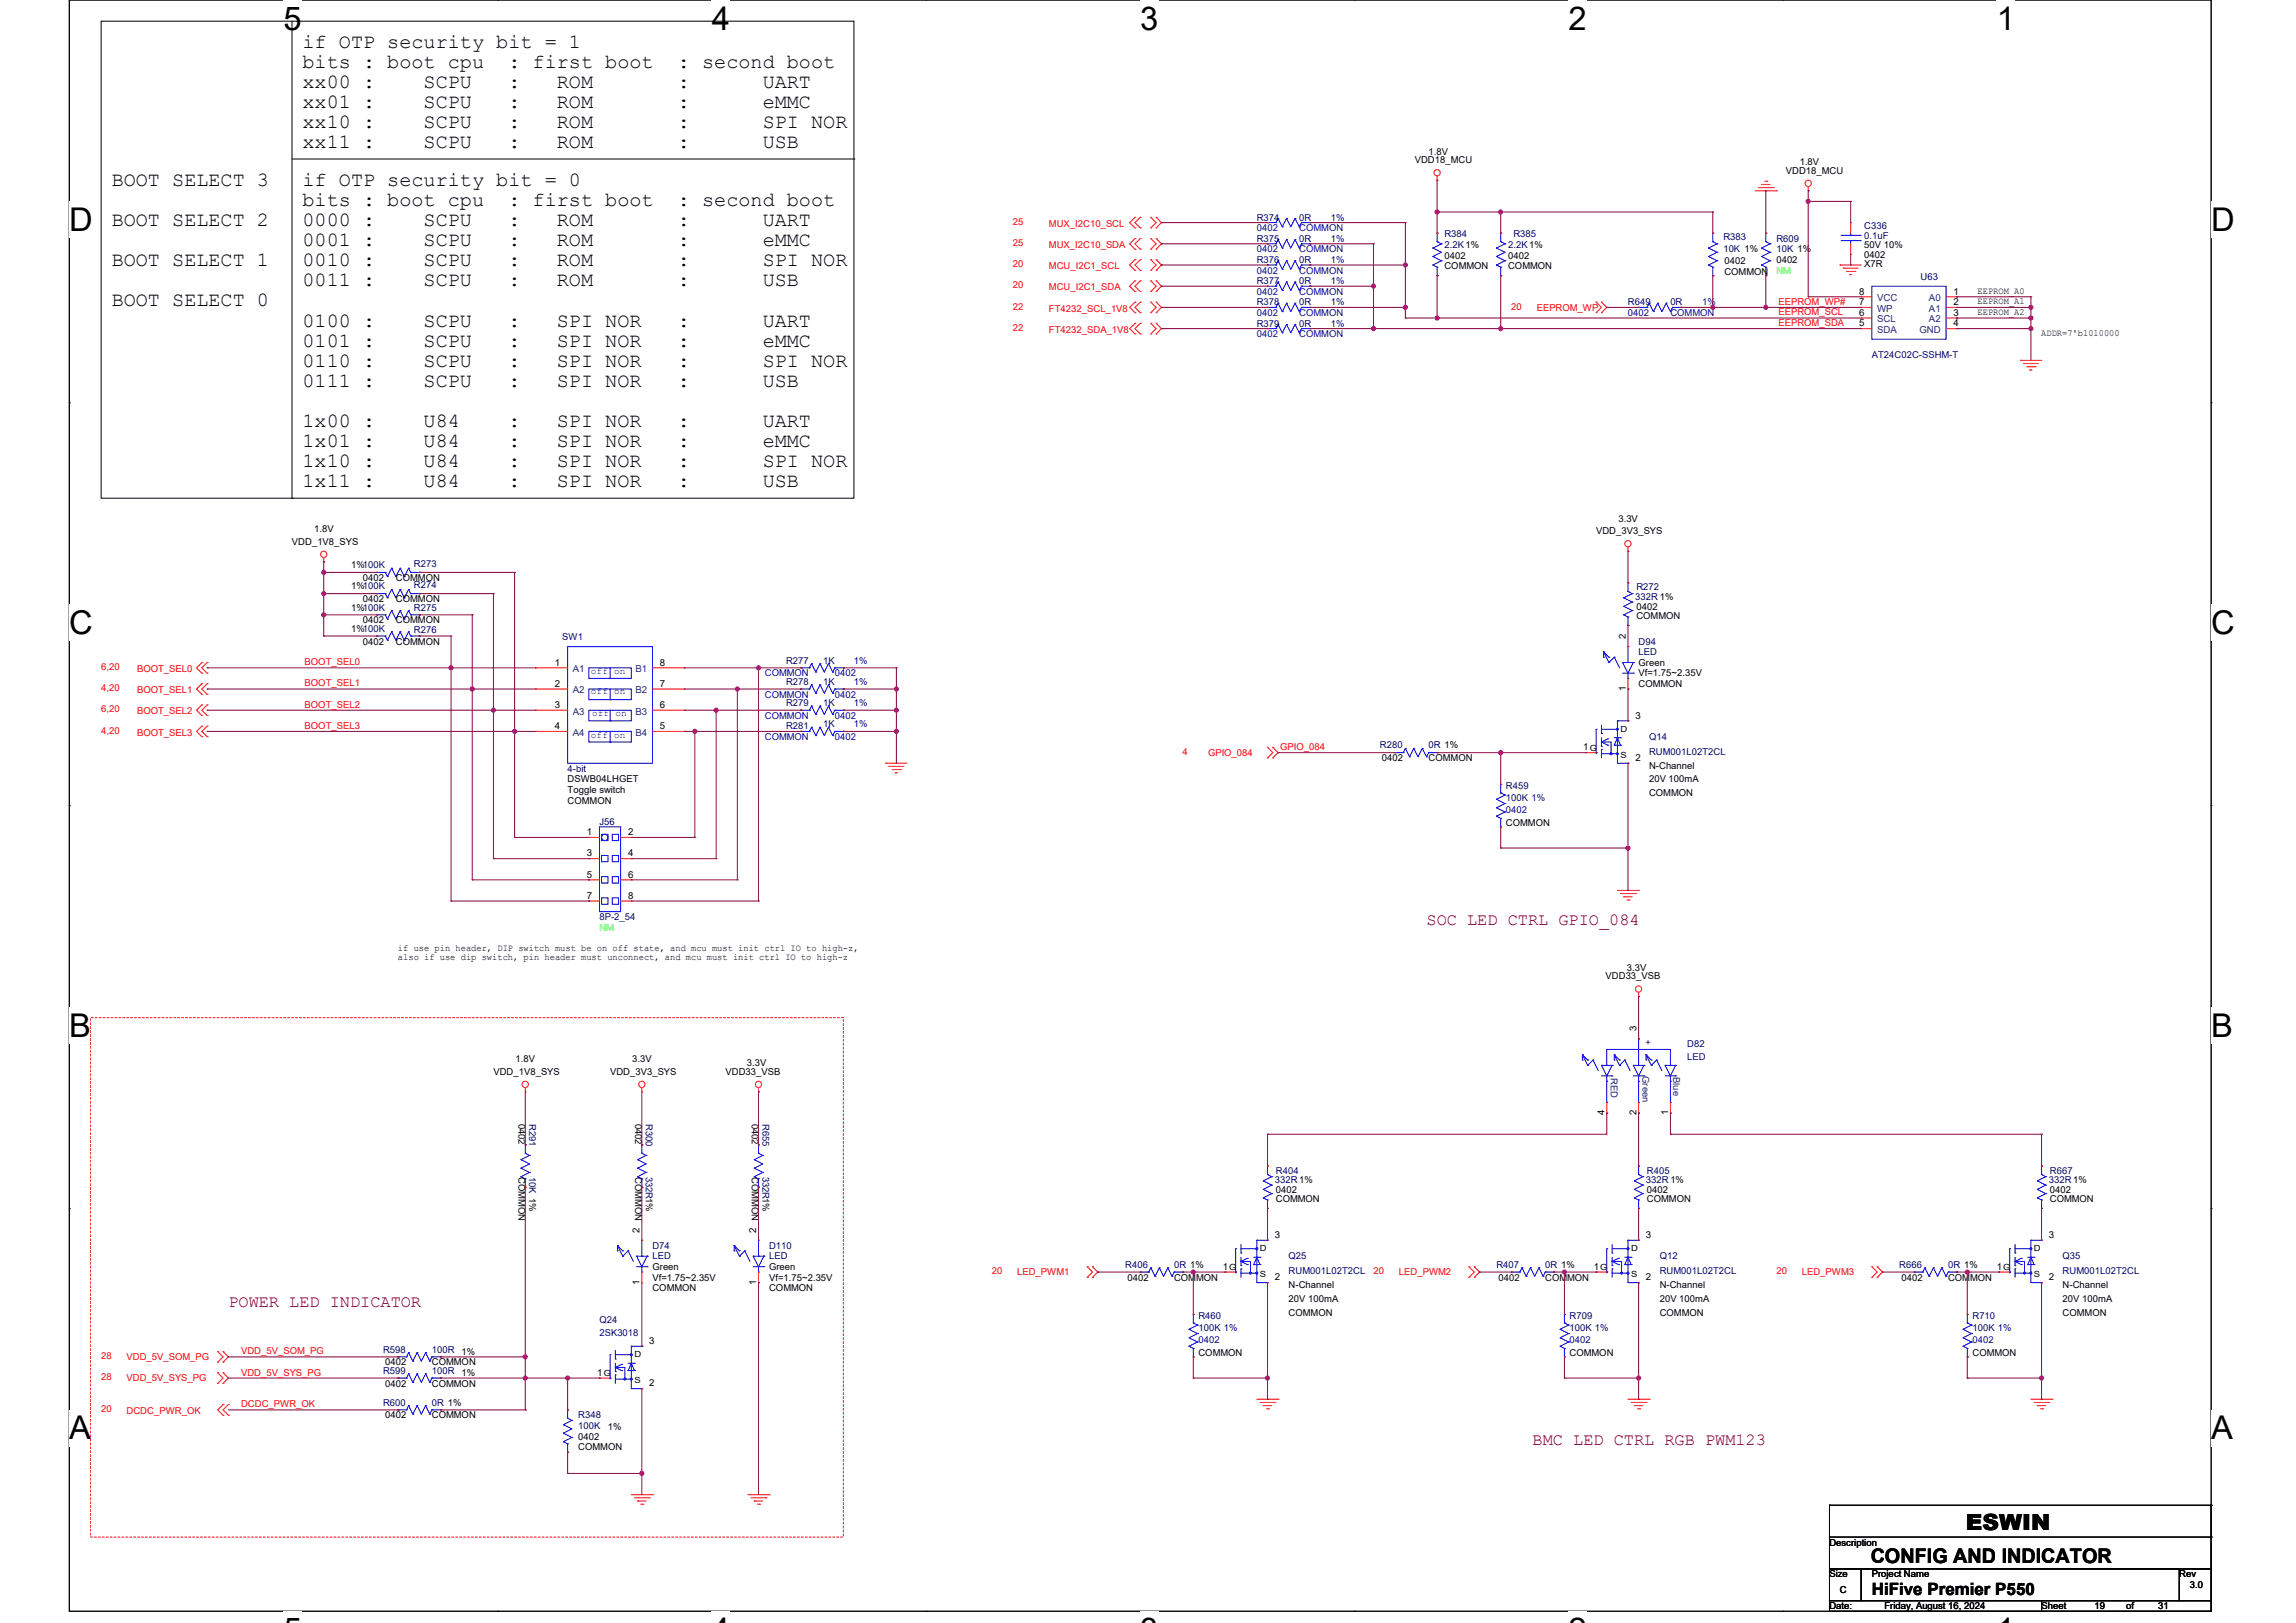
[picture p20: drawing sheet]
<svg xmlns="http://www.w3.org/2000/svg" width="297mm" height="210mm" viewBox="0 0 297 210" stroke-linecap="round" stroke-linejoin="round" font-family="sans-serif">
<defs><g id="words">
<g font-size="4.2">
<text x="36.7" y="3.8">5</text>
<text x="92.1" y="3.8">4</text>
<text x="147.5" y="3.8">3</text>
<text x="202.9" y="3.8">2</text>
<text x="258.3" y="3.8">1</text>
<text x="9" y="29.9">D</text>
<text x="286" y="29.9">D</text>
<text x="9" y="82">C</text>
<text x="286" y="82">C</text>
<text x="9" y="134.1">B</text>
<text x="286" y="134.1">B</text>
<text x="9" y="186.2">A</text>
<text x="286" y="186.2">A</text>
</g>
<text font-size="2.9" x="254.3" y="197.9">ESWIN</text>
<g font-size="2.6">
<text x="39.1" y="6.2">if OTP security bit = 1</text>
<text x="39.1" y="8.8">bits : boot cpu</text>
<text x="39.1" y="11.4">xx00 :</text>
<text x="54.8" y="11.4">SCPU</text>
<text x="65.8" y="8.8">: first boot</text>
<text x="65.8" y="11.4">:</text>
<text x="72" y="11.4">ROM</text>
<text x="87.7" y="8.8">: second boot</text>
<text x="87.7" y="11.4">:</text>
<text x="98.7" y="11.4">UART</text>
<text x="39.1" y="14">xx01 :</text>
<text x="39.1" y="16.6">xx10 :</text>
<text x="54.8" y="14">SCPU</text>
<text x="54.8" y="16.6">SCPU</text>
<text x="65.8" y="14">:</text>
<text x="65.8" y="16.6">:</text>
<text x="72" y="14">ROM</text>
<text x="72" y="16.6">ROM</text>
<text x="87.7" y="14">:</text>
<text x="87.7" y="16.6">:</text>
<text x="98.7" y="14">eMMC</text>
<text x="98.7" y="16.6">SPI NOR</text>
<text x="39.1" y="19.2">xx11 :</text>
<text x="54.8" y="19.2">SCPU</text>
<text x="65.8" y="19.2">:</text>
<text x="72" y="19.2">ROM</text>
<text x="87.7" y="19.2">:</text>
<text x="98.7" y="19.2">USB</text>
<text x="14.4" y="24">BOOT SELECT 3</text>
<text x="14.4" y="29.2">BOOT SELECT 2</text>
<text x="39.1" y="24">if OTP security bit = 0</text>
<text x="39.1" y="26.6">bits : boot cpu</text>
<text x="39.1" y="29.2">0000 :</text>
<text x="54.8" y="29.2">SCPU</text>
<text x="65.8" y="26.6">: first boot</text>
<text x="65.8" y="29.2">:</text>
<text x="72" y="29.2">ROM</text>
<text x="87.7" y="26.6">: second boot</text>
<text x="87.7" y="29.2">:</text>
<text x="98.7" y="29.2">UART</text>
<text x="14.4" y="34.4">BOOT SELECT 1</text>
<text x="39.1" y="31.8">0001 :</text>
<text x="39.1" y="34.4">0010 :</text>
<text x="54.8" y="31.8">SCPU</text>
<text x="54.8" y="34.4">SCPU</text>
<text x="65.8" y="31.8">:</text>
<text x="65.8" y="34.4">:</text>
<text x="72" y="31.8">ROM</text>
<text x="72" y="34.4">ROM</text>
<text x="87.7" y="31.8">:</text>
<text x="87.7" y="34.4">:</text>
<text x="98.7" y="31.8">eMMC</text>
<text x="98.7" y="34.4">SPI NOR</text>
<text x="14.4" y="39.6">BOOT SELECT 0</text>
<text x="39.1" y="37">0011 :</text>
<text x="54.8" y="37">SCPU</text>
<text x="65.8" y="37">:</text>
<text x="72" y="37">ROM</text>
<text x="87.7" y="37">:</text>
<text x="98.7" y="37">USB</text>
<text x="39.1" y="42.2">0100 :</text>
<text x="39.1" y="44.9">0101 :</text>
<text x="39.1" y="47.5">0110 :</text>
<text x="54.8" y="42.2">SCPU</text>
<text x="54.8" y="44.9">SCPU</text>
<text x="54.8" y="47.5">SCPU</text>
<text x="65.8" y="42.2">:</text>
<text x="65.8" y="44.9">:</text>
<text x="65.8" y="47.5">:</text>
<text x="72" y="42.2">SPI NOR</text>
<text x="72" y="44.9">SPI NOR</text>
<text x="72" y="47.5">SPI NOR</text>
<text x="87.7" y="42.2">:</text>
<text x="87.7" y="44.9">:</text>
<text x="87.7" y="47.5">:</text>
<text x="98.7" y="42.2">UART</text>
<text x="98.7" y="44.9">eMMC</text>
<text x="98.7" y="47.5">SPI NOR</text>
<text x="39.1" y="50.1">0111 :</text>
<text x="54.8" y="50.1">SCPU</text>
<text x="65.8" y="50.1">:</text>
<text x="72" y="50.1">SPI NOR</text>
<text x="87.7" y="50.1">:</text>
<text x="98.7" y="50.1">USB</text>
<text x="39.1" y="55.3">1x00 :</text>
<text x="39.1" y="57.9">1x01 :</text>
<text x="54.8" y="55.3">U84</text>
<text x="54.8" y="57.9">U84</text>
<text x="65.8" y="55.3">:</text>
<text x="65.8" y="57.9">:</text>
<text x="72" y="55.3">SPI NOR</text>
<text x="72" y="57.9">SPI NOR</text>
<text x="87.7" y="55.3">:</text>
<text x="87.7" y="57.9">:</text>
<text x="98.7" y="55.3">UART</text>
<text x="98.7" y="57.9">eMMC</text>
<text x="39.1" y="60.5">1x10 :</text>
<text x="39.1" y="63.1">1x11 :</text>
<text x="54.8" y="60.5">U84</text>
<text x="54.8" y="63.1">U84</text>
<text x="65.8" y="60.5">:</text>
<text x="65.8" y="63.1">:</text>
<text x="72" y="60.5">SPI NOR</text>
<text x="72" y="63.1">SPI NOR</text>
<text x="87.7" y="60.5">:</text>
<text x="87.7" y="63.1">:</text>
<text x="98.7" y="60.5">SPI NOR</text>
<text x="98.7" y="63.1">USB</text>
<text x="242" y="202.3">CONFIG AND INDICATOR</text>
</g>
<g font-size="2.2" fill="#800000">
<text x="184.5" y="119.7">SOC LED CTRL GPIO_084</text>
<text x="29.5" y="169.1">POWER LED INDICATOR</text>
<text x="198.2" y="186.9">BMC LED CTRL RGB PWM123</text>
</g>
<text font-size="2.2" x="242.1" y="206.4">HiFive Premier P550</text>
<g font-size="1.2">
<text x="183" y="21.1">VDD18_MCU</text>
<text x="184.8" y="20">1.8V</text>
<text x="231" y="22.5">VDD18_MCU</text>
<text x="232.8" y="21.4">1.8V</text>
<text x="186.8" y="33.5">0402</text>
<text x="186.8" y="34.8">COMMON</text>
<text x="195.1" y="33.5">0402</text>
<text x="195.1" y="34.8">COMMON</text>
<text x="223.1" y="34.2">0402</text>
<text x="223.1" y="35.5">COMMON</text>
<text x="229.8" y="34">0402</text>
<text x="241.2" y="32.1">50V 10%</text>
<text x="241.2" y="33.3">0402</text>
<text x="241.2" y="34.6">X7R</text>
<text x="240.5" y="40.9">6</text>
<text x="240.5" y="39.5">7</text>
<text x="240.5" y="38.1">8</text>
<text x="252.7" y="38.1">1</text>
<text x="252.7" y="39.5">2</text>
<text x="252.7" y="40.9">3</text>
<text x="255.8" y="38">EEPROM_A0</text>
<text x="255.8" y="39.4">EEPROM_A1</text>
<text x="255.8" y="40.7">EEPROM_A2</text>
<text x="240.5" y="42.2">5</text>
<text x="252.7" y="42.2">4</text>
<text x="264" y="43.5">ADDR=7'b1010000</text>
<text x="37.8" y="70.5">VDD_1V8_SYS</text>
<text x="40.6" y="68.9">1.8V</text>
<text x="206.5" y="69.1">VDD_3V3_SYS</text>
<text x="209.3" y="67.5">3.3V</text>
<text x="45.4" y="76.3">1%100K</text>
<text x="45.4" y="73.5">1%100K</text>
<text x="47" y="77.9">0402</text>
<text x="47" y="75.2">0402</text>
<text x="51.2" y="77.9">COMMON</text>
<text x="51.2" y="75.2">COMMON</text>
<text x="45.4" y="79">1%100K</text>
<text x="45.4" y="81.7">1%100K</text>
<text x="47" y="80.7">0402</text>
<text x="47" y="83.4">0402</text>
<text x="51.2" y="80.7">COMMON</text>
<text x="51.2" y="83.4">COMMON</text>
<text x="210.3" y="82.7" transform="rotate(-90 210.3 82.7)">2</text>
<text x="211.7" y="78.9">0402</text>
<text x="211.7" y="80.1">COMMON</text>
<text x="71.8" y="86.1">1</text>
<text x="71.8" y="88.9">2</text>
<text x="85.4" y="86.1">8</text>
<text x="85.4" y="88.9">7</text>
<text x="210.3" y="89.4" transform="rotate(-90 210.3 89.4)">1</text>
<text x="212" y="86.1">Green</text>
<text x="212" y="87.5">Vf=1.75~2.35V</text>
<text x="212" y="88.9">COMMON</text>
<text x="71.8" y="91.6">3</text>
<text x="71.8" y="94.4">4</text>
<text x="85.4" y="91.6">6</text>
<text x="85.4" y="94.4">5</text>
<text x="211.5" y="93">3</text>
<text x="73.4" y="101.2">DSWB04LHGET</text>
<text x="178.8" y="98.5">0402</text>
<text x="184.8" y="98.5">COMMON</text>
<text x="204.8" y="97.1">1</text>
<text x="211.5" y="98.5">2</text>
<text x="213.3" y="99.4">N-Channel</text>
<text x="213.3" y="101.2">20V 100mA</text>
<text x="73.4" y="102.6">Toggle switch</text>
<text x="73.4" y="104">COMMON</text>
<text x="194.8" y="106.8">COMMON</text>
<text x="213.3" y="103">COMMON</text>
<text x="75.9" y="108.1">1</text>
<text x="75.9" y="110.8">3</text>
<text x="75.9" y="113.6">5</text>
<text x="81.2" y="108.1">2</text>
<text x="81.2" y="110.8">4</text>
<text x="81.2" y="113.6">6</text>
<text x="75.9" y="116.3">7</text>
<text x="81.2" y="116.3">8</text>
<text x="51.5" y="123">if use pin header, DIP switch must be on off state, and mcu must init ctrl IO to high-z,</text>
<text x="51.5" y="124.3">also if use dip switch, pin header must unconnect, and mcu must init ctrl IO to high-z</text>
<text x="210.4" y="125.6">3.3V</text>
<text x="207.7" y="126.7">VDD33_VSB</text>
<text x="66.7" y="137.4">1.8V</text>
<text x="81.8" y="137.4">3.3V</text>
<text x="96.6" y="138">3.3V</text>
<text x="211.7" y="133.5" transform="rotate(-90 211.7 133.5)">3</text>
<text x="63.8" y="139.1">VDD_1V8_SYS</text>
<text x="78.9" y="139.1">VDD_3V3_SYS</text>
<text x="93.9" y="139.1">VDD33_VSB</text>
<text x="67.1" y="145.4" transform="rotate(90 67.1 145.4)">0402</text>
<text x="82.2" y="145.4" transform="rotate(90 82.2 145.4)">0402</text>
<text x="97.3" y="145.4" transform="rotate(90 97.3 145.4)">0402</text>
<text x="207.6" y="144.3" transform="rotate(-90 207.6 144.3)">4</text>
<text x="211.7" y="144.3" transform="rotate(-90 211.7 144.3)">2</text>
<text x="215.8" y="144.3" transform="rotate(-90 215.8 144.3)">1</text>
<text x="67.1" y="152.3" transform="rotate(90 67.1 152.3)">COMMON</text>
<text x="82.2" y="152.3" transform="rotate(90 82.2 152.3)">COMMON</text>
<text x="97.3" y="152.3" transform="rotate(90 97.3 152.3)">COMMON</text>
<text x="165" y="154.3">0402</text>
<text x="165" y="155.5">COMMON</text>
<text x="213" y="154.3">0402</text>
<text x="213" y="155.5">COMMON</text>
<text x="265.2" y="154.3">0402</text>
<text x="265.2" y="155.5">COMMON</text>
<text x="82.7" y="159.5" transform="rotate(-90 82.7 159.5)">2</text>
<text x="97.8" y="159.5" transform="rotate(-90 97.8 159.5)">2</text>
<text x="164.9" y="160.2">3</text>
<text x="212.9" y="160.2">3</text>
<text x="265" y="160.2">3</text>
<text x="82.7" y="166.3" transform="rotate(-90 82.7 166.3)">1</text>
<text x="84.4" y="164.3">Green</text>
<text x="84.4" y="165.7">Vf=1.75~2.35V</text>
<text x="84.4" y="167.1">COMMON</text>
<text x="97.8" y="166.3" transform="rotate(-90 97.8 166.3)">1</text>
<text x="99.5" y="164.3">Green</text>
<text x="99.5" y="165.7">Vf=1.75~2.35V</text>
<text x="99.5" y="167.1">COMMON</text>
<text x="145.8" y="165.7">0402</text>
<text x="151.9" y="165.7">COMMON</text>
<text x="158.2" y="164.3">1</text>
<text x="164.9" y="165.7">2</text>
<text x="166.7" y="166.7">N-Channel</text>
<text x="193.8" y="165.7">0402</text>
<text x="199.9" y="165.7">COMMON</text>
<text x="206.2" y="164.3">1</text>
<text x="212.9" y="165.7">2</text>
<text x="214.7" y="166.7">N-Channel</text>
<text x="246" y="165.7">0402</text>
<text x="252" y="165.7">COMMON</text>
<text x="258.3" y="164.3">1</text>
<text x="265" y="165.7">2</text>
<text x="266.8" y="166.7">N-Channel</text>
<text x="84" y="173.9">3</text>
<text x="166.7" y="168.4">20V 100mA</text>
<text x="166.7" y="170.2">COMMON</text>
<text x="214.7" y="168.4">20V 100mA</text>
<text x="214.7" y="170.2">COMMON</text>
<text x="266.8" y="168.4">20V 100mA</text>
<text x="266.8" y="170.2">COMMON</text>
<text x="49.8" y="179.4">0402</text>
<text x="49.8" y="176.7">0402</text>
<text x="55.9" y="179.4">COMMON</text>
<text x="55.9" y="176.7">COMMON</text>
<text x="59.7" y="178">1%</text>
<text x="59.7" y="175.3">1%</text>
<text x="77.3" y="178">1</text>
<text x="84" y="179.4">2</text>
<text x="155" y="175.4">COMMON</text>
<text x="203" y="175.4">COMMON</text>
<text x="255.2" y="175.4">COMMON</text>
<text x="49.8" y="183.5">0402</text>
<text x="55.9" y="183.5">COMMON</text>
<text x="78.6" y="185">1%</text>
<text x="74.8" y="186.3">0402</text>
<text x="74.8" y="187.6">COMMON</text>
<text x="236.6" y="200">Description</text>
<text x="236.6" y="204.1">Size</text>
<text x="236.6" y="208.2">Date:</text>
<text x="238" y="206.2">C</text>
<text x="242.1" y="204.1">Project Name</text>
<text x="243.8" y="208.2">Friday, August 16, 2024</text>
<text x="264.1" y="208.2">Sheet</text>
<text x="270.9" y="208.2">19</text>
<text x="275" y="208.2">of</text>
<text x="279.2" y="208.2">31</text>
<text x="281.9" y="204.1">Rev</text>
<text x="283.3" y="205.5">3.0</text>
</g>
<g font-size="1.2" fill="#f00">
<text x="131" y="29.1">25</text>
<text x="135.7" y="29.4">MUX_I2C10_SCL</text>
<text x="131" y="31.8">25</text>
<text x="131" y="34.6">20</text>
<text x="135.7" y="32.1">MUX_I2C10_SDA</text>
<text x="135.7" y="34.8">MCU_I2C1_SCL</text>
<text x="131" y="37.3">20</text>
<text x="131" y="40.1">22</text>
<text x="135.7" y="37.6">MCU_I2C1_SDA</text>
<text x="135.7" y="40.3">FT4232_SCL_1V8</text>
<text x="195.5" y="40.1">20</text>
<text x="198.8" y="40.2">EEPROM_WP</text>
<text x="230.1" y="39.4">EEPROM_WP#</text>
<text x="230.1" y="40.8">EEPROM_SCL</text>
<text x="131" y="42.8">22</text>
<text x="135.7" y="43.1">FT4232_SDA_1V8</text>
<text x="230.1" y="42.2">EEPROM_SDA</text>
<text x="13.1" y="86.7">6,20</text>
<text x="13.1" y="89.4">4,20</text>
<text x="17.7" y="87">BOOT_SEL0</text>
<text x="17.7" y="89.7">BOOT_SEL1</text>
<text x="39.4" y="86.1">BOOT_SEL0</text>
<text x="39.4" y="88.8">BOOT_SEL1</text>
<text x="13.1" y="92.2">6,20</text>
<text x="13.1" y="94.9">4,20</text>
<text x="17.7" y="92.4">BOOT_SEL2</text>
<text x="17.7" y="95.2">BOOT_SEL3</text>
<text x="39.4" y="91.6">BOOT_SEL2</text>
<text x="39.4" y="94.3">BOOT_SEL3</text>
<text x="153" y="97.7">4</text>
<text x="156.3" y="97.8">GPIO_084</text>
<text x="165.6" y="97.1">GPIO_084</text>
<text x="128.3" y="164.9">20</text>
<text x="131.6" y="165">LED_PWM1</text>
<text x="177.7" y="164.9">20</text>
<text x="181" y="165">LED_PWM2</text>
<text x="229.8" y="164.9">20</text>
<text x="233.1" y="165">LED_PWM3</text>
<text x="13.1" y="175.8">28</text>
<text x="13.1" y="178.6">28</text>
<text x="16.4" y="176">VDD_5V_SOM_PG</text>
<text x="16.4" y="178.7">VDD_5V_SYS_PG</text>
<text x="31.2" y="175.2">VDD_5V_SOM_PG</text>
<text x="31.2" y="178">VDD_5V_SYS_PG</text>
<text x="13.1" y="182.7">20</text>
<text x="16.4" y="183">DCDC_PWR_OK</text>
<text x="31.2" y="182.1">DCDC_PWR_OK</text>
</g>
<g font-size="1.2" fill="#000080">
<text x="162.6" y="28.5">R374</text>
<text x="168.1" y="28.5">0R</text>
<text x="241.2" y="29.6">C336</text>
<text x="162.6" y="31.3">R375</text>
<text x="162.6" y="34">R376</text>
<text x="168.1" y="31.3">0R</text>
<text x="168.1" y="34">0R</text>
<text x="186.8" y="30.7">R384</text>
<text x="186.8" y="32.1">2.2K 1%</text>
<text x="195.1" y="32.1">2.2K 1%</text>
<text x="195.8" y="30.7">R385</text>
<text x="222.9" y="31">R383</text>
<text x="222.9" y="32.7">10K 1%</text>
<text x="229.8" y="31.3">R609</text>
<text x="229.8" y="32.7">10K 1%</text>
<text x="241.2" y="30.9">0.1uF</text>
<text x="162.6" y="36.8">R377</text>
<text x="162.6" y="39.5">R378</text>
<text x="168.1" y="36.8">0R</text>
<text x="168.1" y="39.5">0R</text>
<text x="210.6" y="39.5">R649</text>
<text x="216.1" y="39.5">0R</text>
<text x="248.4" y="36.2">U63</text>
<text x="162.6" y="42.2">R379</text>
<text x="168.1" y="42.2">0R</text>
<text x="242.1" y="46.4">AT24C02C-SSHM-T</text>
<text x="53.5" y="76.1">R274</text>
<text x="53.5" y="73.4">R273</text>
<text x="211.5" y="77.6">332R1%</text>
<text x="211.7" y="76.4">R272</text>
<text x="53.5" y="79">R275</text>
<text x="53.5" y="81.9">R276</text>
<text x="72.7" y="82.8">SW1</text>
<text x="212" y="83.4">D94</text>
<text x="101.7" y="88.6">R278</text>
<text x="101.7" y="85.9">R277</text>
<text x="106.5" y="88.6">1K</text>
<text x="106.5" y="85.9">1K</text>
<text x="212" y="84.8">LED</text>
<text x="101.7" y="91.4">R279</text>
<text x="101.7" y="94.4">R281</text>
<text x="106.5" y="91.4">1K</text>
<text x="106.5" y="94.1">1K</text>
<text x="213.3" y="95.7">Q14</text>
<text x="73.4" y="99.9">4-bit</text>
<text x="178.5" y="96.8">R280</text>
<text x="184.8" y="96.8">0R 1%</text>
<text x="213.3" y="97.7">RUM001L02T2CL</text>
<text x="77.5" y="106.7">J56</text>
<text x="194.8" y="102.1">R459</text>
<text x="194.8" y="103.7">100K 1%</text>
<text x="77.5" y="119.1">8P-2_54</text>
<text x="218.3" y="135.5">D82</text>
<text x="218.3" y="137.2">LED</text>
<text x="68.5" y="145.4" transform="rotate(90 68.5 145.4)">R291</text>
<text x="83.5" y="145.4" transform="rotate(90 83.5 145.4)">R300</text>
<text x="98.6" y="145.4" transform="rotate(90 98.6 145.4)">R655</text>
<text x="68.5" y="152.3" transform="rotate(90 68.5 152.3)">10K 1%</text>
<text x="83.5" y="152.3" transform="rotate(90 83.5 152.3)">332R1%</text>
<text x="98.6" y="152.3" transform="rotate(90 98.6 152.3)">332R1%</text>
<text x="164.9" y="153.1">332R1%</text>
<text x="165" y="151.8">R404</text>
<text x="212.9" y="153.1">332R1%</text>
<text x="213" y="151.8">R405</text>
<text x="265" y="153.1">332R1%</text>
<text x="265.2" y="151.8">R667</text>
<text x="84.4" y="161.6">D74</text>
<text x="99.5" y="161.6">D110</text>
<text x="84.4" y="163">LED</text>
<text x="99.5" y="163">LED</text>
<text x="145.6" y="164">R406</text>
<text x="151.9" y="164">0R 1%</text>
<text x="166.7" y="163">Q25</text>
<text x="166.7" y="164.9">RUM001L02T2CL</text>
<text x="193.6" y="164">R407</text>
<text x="199.9" y="164">0R 1%</text>
<text x="214.7" y="163">Q12</text>
<text x="214.7" y="164.9">RUM001L02T2CL</text>
<text x="245.7" y="164">R666</text>
<text x="252" y="164">0R 1%</text>
<text x="266.8" y="163">Q35</text>
<text x="266.8" y="164.9">RUM001L02T2CL</text>
<text x="77.5" y="171.2">Q24</text>
<text x="77.5" y="172.8">2SK3018</text>
<text x="155" y="170.6">R460</text>
<text x="155" y="172.3">100K 1%</text>
<text x="203" y="170.6">R709</text>
<text x="203" y="172.3">100K 1%</text>
<text x="255.2" y="170.6">R710</text>
<text x="255.2" y="172.3">100K 1%</text>
<text x="49.6" y="177.8">R599</text>
<text x="49.6" y="175">R598</text>
<text x="55.9" y="177.8">100R</text>
<text x="55.9" y="175">100R</text>
<text x="49.6" y="181.9">R600</text>
<text x="55.9" y="181.9">0R 1%</text>
<text x="74.8" y="183.5">R348</text>
<text x="74.8" y="184.9">100K</text>
</g>
<g font-size="1.2" fill="#0000a0">
<text x="162.6" y="29.9">0402</text>
<text x="168.1" y="29.9">COMMON</text>
<text x="172.2" y="28.5">1%</text>
<text x="162.6" y="32.7">0402</text>
<text x="162.6" y="35.4">0402</text>
<text x="168.1" y="32.7">COMMON</text>
<text x="168.1" y="35.4">COMMON</text>
<text x="172.2" y="31.3">1%</text>
<text x="172.2" y="34">1%</text>
<text x="162.6" y="38.1">0402</text>
<text x="162.6" y="40.9">0402</text>
<text x="168.1" y="38.1">COMMON</text>
<text x="168.1" y="40.9">COMMON</text>
<text x="172.2" y="36.8">1%</text>
<text x="172.2" y="39.5">1%</text>
<text x="210.6" y="40.9">0402</text>
<text x="216.1" y="40.9">COMMON</text>
<text x="220.2" y="39.5">1%</text>
<text x="162.6" y="43.6">0402</text>
<text x="168.1" y="43.6">COMMON</text>
<text x="172.2" y="42.2">1%</text>
<text x="98.9" y="87.5">COMMON</text>
<text x="108" y="87.5">0402</text>
<text x="110.5" y="88.6">1%</text>
<text x="110.5" y="85.9">1%</text>
<text x="98.9" y="90.3">COMMON</text>
<text x="98.9" y="93">COMMON</text>
<text x="98.9" y="95.7">COMMON</text>
<text x="108" y="90.3">0402</text>
<text x="108" y="93">0402</text>
<text x="108" y="95.7">0402</text>
<text x="110.5" y="91.4">1%</text>
<text x="110.5" y="94.1">1%</text>
<text x="194.8" y="105.2">0402</text>
<text x="155" y="173.8">0402</text>
<text x="203" y="173.8">0402</text>
<text x="255.2" y="173.8">0402</text>
</g>
<g font-size="1.2" fill="#0f0">
<text x="229.8" y="35.4">NM</text>
<text x="77.5" y="120.4">NM</text>
</g>
<g font-size="1.2" fill="#004080">
<text x="242.8" y="41.7">SCL</text>
<text x="242.8" y="40.3">WP</text>
<text x="242.8" y="39">VCC</text>
<text x="249.5" y="39">A0</text>
<text x="249.5" y="40.3">A1</text>
<text x="249.5" y="41.7">A2</text>
<text x="242.8" y="43.1">SDA</text>
<text x="248.3" y="43.1">GND</text>
<text x="74.1" y="87">A1 off on</text>
<text x="74.1" y="89.7">A2 off on</text>
<text x="82.2" y="87">B1</text>
<text x="82.2" y="89.7">B2</text>
<text x="74.1" y="92.5">A3</text>
<text x="74.1" y="95.2">A4 off on</text>
<text x="82.2" y="92.5">B3</text>
<text x="82.2" y="95.2">B4</text>
<text x="213.6" y="135.2" transform="rotate(-90 213.6 135.2)">+</text>
<text x="208.4" y="139.5" transform="rotate(90 208.4 139.5)">RED</text>
<text x="212.5" y="139.2" transform="rotate(90 212.5 139.2)">Green</text>
<text x="216.4" y="139.4" transform="rotate(90 216.4 139.4)">Blue</text>
</g>
<text font-size="1.2" fill="#00f" x="76.6" y="92.6">off on</text>
<g font-size="1.1">
<text x="209.6" y="94.7">D</text>
<text x="205.6" y="97.1">G</text>
<text x="209.6" y="98.1">S</text>
<text x="163" y="161.9">D</text>
<text x="211" y="161.9">D</text>
<text x="263.1" y="161.9">D</text>
<text x="159" y="164.3">G</text>
<text x="163" y="165.3">S</text>
<text x="207" y="164.3">G</text>
<text x="211" y="165.3">S</text>
<text x="259.1" y="164.3">G</text>
<text x="263.1" y="165.3">S</text>
<text x="78.1" y="178">G</text>
<text x="82.1" y="179">S</text>
<text x="82.1" y="175.6">D</text>
</g>
</g></defs>
<path d="M9 0h277v208.5h-277z" fill="none" stroke="#000" stroke-width=".13"/>
<g fill="#fff">
<path d="M36.7 0h2.3v4.7h-2.3z"/>
<path d="M36.7 208.5h2.3v1.5h-2.3z"/>
</g>
<path d="M64.4 0h.1M64.4 208.5h.1" fill="none" stroke="#000" stroke-width=".13"/>
<g fill="#fff">
<path d="M92.1 0h2.3v4.7h-2.3z"/>
<path d="M92.1 208.5h2.3v1.5h-2.3z"/>
</g>
<path d="M119.8 0h.1M119.8 208.5h.1" fill="none" stroke="#000" stroke-width=".13"/>
<g fill="#fff">
<path d="M147.5 0h2.3v4.7h-2.3z"/>
<path d="M147.5 208.5h2.3v1.5h-2.3z"/>
</g>
<path d="M175.2 0h.1M175.2 208.5h.1" fill="none" stroke="#000" stroke-width=".13"/>
<g fill="#fff">
<path d="M202.9 0h2.3v4.7h-2.3z"/>
<path d="M202.9 208.5h2.3v1.5h-2.3z"/>
</g>
<path d="M230.6 0h.1M230.6 208.5h.1" fill="none" stroke="#000" stroke-width=".13"/>
<g fill="#fff">
<path d="M258.3 0h2.4v4.7h-2.4z"/>
<path d="M258.3 208.5h2.4v1.5h-2.4z"/>
<path d="M9 26.1h3v4.7h-3z"/>
<path d="M286 26.1h3.1v4.7h-3.1z"/>
<path d="M9 78.2h3v4.7h-3z"/>
<path d="M286 78.2h3.1v4.7h-3.1z"/>
</g>
<path d="M9 52.1h.1M286 52.1h.1" fill="none" stroke="#000" stroke-width=".13"/>
<g fill="#fff">
<path d="M9 130.3h2.8v4.7h-2.8z"/>
<path d="M286 130.3h2.9v4.7h-2.9z"/>
</g>
<path d="M9 104.2h.1M286 104.2h.1" fill="none" stroke="#000" stroke-width=".13"/>
<g fill="#fff">
<path d="M9 182.4h2.8v4.7h-2.8z"/>
<path d="M286 182.4h2.9v4.7h-2.9z"/>
</g>
<g fill="none" stroke="#000" stroke-width=".13">
<path d="M13.1 2.7h97.4v61.8h-97.4zM37.8 2.7v61.8M37.8 20.6h72.7M110.5 20.6h.1M37.8 64.5h.1M9 156.4h.1M286 156.4h.1M236.7 198.9h49.3v4.1h-49.3zM236.7 194.8h.1M236.7 194.8v4.1M236.7 194.8h49.3M286 194.8h.1"/>
<path d="M286 198.9h.1M286 194.8v4.1M236.7 203h4.1v4.1h-4.1zM236.7 207.1h27.4v1.4h-27.4zM240.8 203h41.1v4.1h-41.1zM264.1 207.1h21.9v1.4h-21.9zM281.9 203h4.1v4.1h-4.1z"/>
</g>
<path d="M11.7 131.7h97.4v67.2h-97.4z" fill="none" stroke="#f00" stroke-width=".13" stroke-dasharray=".3 .3"/>
<g fill="none" stroke="#f00" stroke-width=".13">
<path d="M146.8 29.5h.1M146.8 28.1h.1M146.8 32.2h.1M146.8 30.9h.1M146.8 35h.1M146.8 33.6h.1M146.8 37.7h.1M146.8 36.3h.1M146.8 39.1h.1M146.8 28.1l-.7 .7 .7 .7M146.8 30.9l-.7 .6 .7 .7M146.8 33.6l-.7 .7 .7 .7"/>
<path d="M146.8 36.3l-.7 .7 .7 .7M146.8 39.1l-.7 .7 .7 .7M147.5 29.5h.1M147.5 28.1h.1M147.5 32.2h.1M147.5 30.9h.1M147.5 35h.1M147.5 33.6h.1M147.5 37.7h.1M147.5 36.3h.1M147.5 39.1h.1M147.5 28.1l-.7 .7 .7 .7"/>
<path d="M147.5 33.6l-.7 .7 .7 .7M147.5 30.9l-.7 .6 .7 .7M147.5 36.3l-.7 .7 .7 .7M147.5 39.1l-.7 .7 .7 .7M148.9 29.5h.1M148.9 28.1h.1M148.9 32.2h.1M148.9 30.9h.1M148.9 35h.1M148.9 33.6h.1M148.9 37.7h.1M148.9 36.3h.1"/>
<path d="M148.9 39.1h.1M148.9 28.1l.7 .7-.7 .7M148.9 30.9l.7 .6-.7 .7M148.9 33.6l.7 .7-.7 .7M148.9 36.3l.7 .7-.7 .7M148.9 39.1l.7 .7-.7 .7M149.6 28.1h.1M149.6 29.5h.1M149.6 30.9h.1M149.6 32.2h.1M149.6 33.6h.1M149.6 35h.1"/>
<path d="M149.6 36.3h.1M149.6 37.7h.1M149.6 39.1h.1M149.6 28.1l.6 .7-.6 .7M149.6 30.9l.6 .6-.6 .7M149.6 33.6l.6 .7-.6 .7M149.6 36.3l.6 .7-.6 .7M149.6 39.1l.6 .7-.6 .7M164 28.8h.1M164 31.5h.1M164 34.3h.1M164 37h.1"/>
<path d="M164 39.8h.1M169.4 28.8h.1M169.4 31.5h.1M169.4 34.3h.1M169.4 37h.1M169.4 39.8h.1M185.9 23.3h.1M185.9 35.7h.1M185.9 30.2h.1M185.9 22.8v.5M194.1 35.7h.1M194.1 30.2h.1"/>
<path d="M206.5 39.1h.1M206.5 39.1l.7 .7-.7 .7M207.2 39.1h.1M207.2 39.1l.6 .7-.6 .7M212 39.8h.1M217.4 39.8h.1M221.6 30.2h.1M221.6 35.7h.1M227 24.7h2.8M227.5 24.3h1.9M227.9 23.9h.1M227.9 23.9h1.1"/>
<path d="M228.3 23.5h.3M228.4 30.2h.1M228.4 35.7h.1M228.6 23.5h.1M229.4 24.3h.1M229.8 24.7h.1M233.9 24.7h.1M233.9 24.1v.6M238 34.3h.1M238 34.3h2.8M238.4 34.7h.1M238.4 34.7h2"/>
<path d="M238.8 35.1h1.1M239.3 35.5h.1M239.3 35.5h.2M239.4 28.8h.1M239.4 32.9h.1M239.4 28.8v1.4M239.4 31.5v1.4M239.9 35.1h.1M240.8 39.8h.1M240.8 38.4h.1M240.8 38.4h1.3M240.8 39.8h1.3"/>
<path d="M251.7 38.4h1.4M251.7 39.8h1.4M253.1 38.4h.1M253.1 39.8h.1M146.8 40.5h.1M146.8 43.2h.1M146.8 41.8h.1M146.8 41.8l-.7 .7 .7 .7M147.5 40.5h.1M147.5 43.2h.1M147.5 41.8h.1M147.5 41.8l-.7 .7 .7 .7"/>
<path d="M148.9 40.5h.1M148.9 43.2h.1M148.9 41.8h.1M148.9 41.8l.7 .7-.7 .7M149.6 40.5h.1M149.6 41.8h.1M149.6 43.2h.1M149.6 41.8l.6 .7-.6 .7M164 42.5h.1M169.4 42.5h.1M206.5 40.5h.1M207.2 40.5h.1"/>
<path d="M240.8 42.5h.1M240.8 41.1h.1M240.8 41.1h1.3M240.8 42.5h1.3M251.7 41.1h1.4M251.7 42.5h1.4M253.1 41.1h.1M253.1 42.5h.1M261.3 46.6h.1M261.3 46.6h2.8M261.7 47h.1M261.7 47h2"/>
<path d="M262.2 47.5h1.1M262.6 47.9h.1M262.6 47.9h.2M263.3 47.5h.1M41.9 72.7h.1M41.9 72.1v.6M48.7 76.8h.1M48.7 79.6h.1M48.7 74.1h.1M54.2 76.8h.1M54.2 79.6h.1M54.2 74.1h.1"/>
<path d="M210.6 71.3h.1M210.6 75.4h.1M210.6 70.8v.5M26.1 87.1h.1M26.1 85.7h.1M26.1 89.8h.1M26.1 88.5h.1M26.1 92.6h.1M26.1 91.2h.1M26.1 95.3h.1M26.1 94h.1M26.1 85.7l-.7 .7 .7 .7"/>
<path d="M26.1 88.5l-.7 .7 .7 .6M26.1 91.2l-.7 .7 .7 .7M26.1 94l-.7 .6 .7 .7M26.8 87.1h.1M26.8 85.7h.1M26.8 89.8h.1M26.8 88.5h.1M26.8 92.6h.1M26.8 91.2h.1M26.8 95.3h.1M26.8 94h.1M26.8 85.7l-.7 .7 .7 .7"/>
<path d="M26.8 88.5l-.7 .7 .7 .6M26.8 91.2l-.7 .7 .7 .7M26.8 94l-.7 .6 .7 .7M48.7 82.3h.1M54.2 82.3h.1M69.3 86.4h.1M69.3 89.2h.1M69.3 91.9h.1M69.3 94.6h.1M69.3 86.4h4.1M69.3 89.2h4.1M69.3 91.9h4.1"/>
<path d="M69.3 94.6h4.1M84.4 86.4h4.1M84.4 89.2h4.1M84.4 91.9h4.1M84.4 94.6h4.1M88.5 86.4h.1M88.5 89.2h.1M88.5 91.9h.1M88.5 94.6h.1M103.6 89.2h.1M103.6 91.9h.1M103.6 94.6h.1"/>
<path d="M103.6 86.4h.1M109.1 89.2h.1M109.1 91.9h.1M109.1 94.6h.1M109.1 86.4h.1M114.6 98.8h.1M114.6 98.8h2.7M115 99.2h.1M115 99.2h1.9M115.4 99.6h1.1M115.8 100h.1M115.8 100h.3"/>
<path d="M116.5 99.6h.1M164 98.1h.1M164 96.7h.1M164 96.7l.6 .7-.6 .7M164.6 96.7h.1M164.6 98.1h.1M164.6 96.7l.7 .7-.7 .7M180.4 97.4h.1M185.9 97.4h.1M205.1 97.4h.1M205.1 97.4h1.4M210.6 80.9h.1"/>
<path d="M210.6 89.2h.1M210.6 83.7h.1M210.6 98.8h.1M210.6 93.3h.1M210.6 87.8v1.4M76.2 108.4h.1M76.2 111.1h.1M76.2 113.8h.1M76.2 116.6h.1M76.2 108.4h1.3M76.2 111.1h1.3M76.2 113.8h1.3"/>
<path d="M76.2 116.6h1.3M80.3 108.4h1.4M80.3 111.1h1.4M80.3 113.8h1.4M80.3 116.6h1.4M81.7 108.4h.1M81.7 111.1h.1M81.7 113.8h.1M81.7 116.6h.1M194.1 101.5h.1M194.1 107h.1M209.2 115.2h2.8"/>
<path d="M209.6 115.6h2M210 116h.1M210 116h1.1M210.4 116.4h.3M210.7 116.4h.1M211.6 115.6h.1M212 115.2h.1M212 128.9h.1M212 134.4h.1M212 128.4v.5M67.9 141.3h.1M67.9 153.6h.1"/>
<path d="M67.9 148.1h.1M67.9 140.7v.6M83 141.3h.1M83 153.6h.1M83 148.1h.1M83 140.7v.6M98.1 141.3h.1M98.1 153.6h.1M98.1 148.1h.1M98.1 140.7v.6M164 150.9h.1M164 156.4h.1"/>
<path d="M207.8 144h.1M207.8 142.6v1.4M212 150.9h.1M212 156.4h.1M212 144h.1M212 142.6v1.4M216.1 144h.1M216.1 142.6v1.4M264.1 150.9h.1M264.1 156.4h.1M28.2 176.3h.1M28.2 174.9h.1"/>
<path d="M28.2 179h.1M28.2 177.6h.1M28.2 174.9l.7 .7-.7 .7M28.2 177.6l.7 .7-.7 .7M28.9 174.9h.1M28.9 176.3h.1M28.9 177.6h.1M28.9 179h.1M28.9 174.9l.6 .7-.6 .7M28.9 177.6l.6 .7-.6 .7M51.5 178.3h.1M51.5 175.6h.1"/>
<path d="M57 178.3h.1M57 175.6h.1M77.5 178.3h.1M77.5 178.3h1.4M83 166h.1M83 160.5h.1M83 179.7h.1M83 174.2h.1M83 164.6v1.4M98.1 166h.1M98.1 160.5h.1M98.1 164.6v1.4"/>
<path d="M140.6 165.3h.1M140.6 163.9h.1M140.6 163.9l.7 .7-.7 .7M141.3 163.9h.1M141.3 165.3h.1M141.3 163.9l.7 .7-.7 .7M147.5 164.6h.1M153 164.6h.1M154.4 170.1h.1M154.4 175.6h.1M158.5 164.6h.1M158.5 164.6h1.3"/>
<path d="M164 166h.1M164 160.5h.1M190 165.3h.1M190 163.9h.1M190 163.9l.7 .7-.7 .7M190.7 163.9h.1M190.7 165.3h.1M190.7 163.9l.7 .7-.7 .7M195.5 164.6h.1M201 164.6h.1M202.4 170.1h.1M202.4 175.6h.1"/>
<path d="M206.5 164.6h.1M206.5 164.6h1.3M212 166h.1M212 160.5h.1M242.1 165.3h.1M242.1 163.9h.1M242.1 163.9l.7 .7-.7 .7M242.8 163.9h.1M242.8 165.3h.1M242.8 163.9l.7 .7-.7 .7M247.6 164.6h.1M253.1 164.6h.1"/>
<path d="M254.5 170.1h.1M254.5 175.6h.1M258.6 164.6h.1M258.6 164.6h1.4M264.1 166h.1M264.1 160.5h.1M28.9 183.1h.1M28.9 181.7h.1M28.9 181.7l-.7 .7 .7 .7M29.5 183.1h.1M29.5 181.7h.1M29.5 181.7l-.6 .7 .6 .7"/>
<path d="M51.5 182.4h.1M57 182.4h.1M73.4 187.9h.1M73.4 182.4h.1M81.7 193.4h2.7M82.1 193.8h1.9M82.5 194.2h.1M82.5 194.2h1.1M82.9 194.6h.3M83.2 194.6h.1M84 193.8h.1M84.4 193.4h.1"/>
<path d="M96.7 193.4h2.8M97.2 193.8h1.9M97.6 194.2h.1M97.6 194.2h1.1M98 194.6h.3M98.3 194.6h.1M99.1 193.8h.1M99.5 193.4h.1M162.6 181h2.7M163 181.5h1.9M163.4 181.9h.1M163.4 181.9h1.1"/>
<path d="M163.8 182.3h.3M164.1 182.3h.1M164.9 181.5h.1M165.3 181h.1M210.6 181h2.7M211 181.5h1.9M211.4 181.9h.1M211.4 181.9h1.1M211.8 182.3h.3M212.1 182.3h.1M212.9 181.5h.1M213.3 181h.1"/>
<path d="M262.7 181h2.8M263.1 181.5h1.9M263.5 181.9h.1M263.5 181.9h1.1M263.9 182.3h.3M264.2 182.3h.1M265 181.5h.1M265.5 181h.1"/>
<circle cx="185.9" cy="22.4" r=".4"/>
<circle cx="233.9" cy="23.7" r=".4"/>
<circle cx="41.9" cy="71.7" r=".4"/>
<circle cx="210.6" cy="70.4" r=".4"/>
<circle cx="212" cy="128" r=".41"/>
<circle cx="67.9" cy="140.3" r=".41"/>
<circle cx="83" cy="140.3" r=".4"/>
<circle cx="98.1" cy="140.3" r=".41"/>
</g>
<g fill="none" stroke="#00f" stroke-width=".13">
<path d="M164 28.8h.1M164 31.5h.1M164 34.3h.1M164 37h.1M164 39.8h.1M164 28.8h1M164 31.5h1M164 34.3h1M164 37h1M164 39.8h1M165 28.8h.1M165 31.5h.1"/>
<path d="M165 34.3h.1M165 37h.1M165 39.8h.1M165.3 28.3h.1M165.3 31h.1M165.3 33.7h.1M165.3 36.5h.1M165.3 39.2h.1M165.3 28.3l-.3 .5M165.3 28.3l.6 1M165.3 31l-.3 .5M165.3 31l.6 1.1"/>
<path d="M165.3 33.7l-.3 .6M165.3 33.7l.6 1.1M165.3 36.5l-.3 .5M165.3 36.5l.6 1.1M165.3 39.2l-.3 .6M165.3 39.2l.6 1.1M165.9 29.3h.1M165.9 32.1h.1M165.9 34.8h.1M165.9 37.6h.1M166.4 28.3h.1M166.4 31h.1"/>
<path d="M166.4 33.7h.1M166.4 36.5h.1M166.4 39.2h.1M166.4 28.3l.6 1 .5-1M166.4 28.3l-.5 1M166.4 31l.6 1.1 .5-1.1M166.4 31l-.5 1.1M166.4 33.7l.6 1.1 .5-1.1M166.4 33.7l-.5 1.1M166.4 36.5l.6 1.1 .5-1.1M166.4 36.5l-.5 1.1M166.4 39.2l.6 1.1 .5-1.1"/>
<path d="M166.4 39.2l-.5 1.1M167.5 28.3h.1M167.5 31h.1M167.5 33.7h.1M167.5 36.5h.1M167.5 39.2h.1M167.5 28.3l.6 1M167.5 31l.6 1.1M167.5 33.7l.6 1.1M167.5 36.5l.6 1.1M167.5 39.2l.6 1.1M168.1 29.3h.1"/>
<path d="M168.1 32.1h.1M168.1 34.8h.1M168.1 37.6h.1M168.3 28.8h.1M168.3 31.5h.1M168.3 34.3h.1M168.3 37h.1M168.3 39.8h.1M168.3 28.8l-.2 .5M168.3 28.8h1.1M168.3 31.5l-.2 .6M168.3 31.5h1.1"/>
<path d="M168.3 34.3l-.2 .5M168.3 34.3h1.1M168.3 37l-.2 .6M168.3 37h1.1M168.3 39.8l-.2 .5M168.3 39.8h1.1M169.4 28.8h.1M169.4 31.5h.1M169.4 34.3h.1M169.4 37h.1M169.4 39.8h.1M185.4 32.1h.1"/>
<path d="M185.4 33.2h.1M185.4 34.3h.1M185.4 32.1l1 .5-1 .6M185.4 34.3l.5 .3M185.4 33.2l1 .5M185.9 31.3h.1M185.9 34.6h.1M185.9 35.7h.1M185.9 30.2h.1M185.9 31.3l.5 .2M185.9 30.2v1.1M185.9 34.6v1.1"/>
<path d="M186.4 31.5h.1M186.4 33.7h.1M186.4 31.5l-1 .6M186.4 33.7l-1 .6M193.6 32.1h.1M193.6 33.2h.1M193.6 34.3h.1M193.6 32.1l1.1 .5-1.1 .6M193.6 34.3l.5 .3M193.6 33.2l1.1 .5M194.1 31.3h.1M194.1 34.6h.1"/>
<path d="M194.1 35.7h.1M194.1 30.2h.1M194.1 31.3l.6 .2M194.1 30.2v1.1M194.1 34.6v1.1M194.7 31.5h.1M194.7 33.7h.1M194.7 31.5l-1.1 .6M194.7 33.7l-1.1 .6M212 39.8h.1M212 39.8h1.1M213.1 39.8h.1"/>
<path d="M213.3 39.2h.1M213.3 39.2l-.2 .6M213.3 39.2l.6 1.1M214.4 39.2h.1M214.4 39.2l.6 1.1 .5-1.1M214.4 39.2l-.5 1.1M215.5 39.2h.1M215.5 39.2l.6 1.1M216.4 39.8h.1M216.4 39.8h1M216.4 39.8l-.3 .5M217.4 39.8h.1"/>
<path d="M221 34.3h.1M221 32.1h.1M221 34.3l.6 .3M221 32.1l1.1 .5M221.6 34.6h.1M221.6 31.3h.1M221.6 30.2h.1M221.6 35.7h.1M221.6 31.3l.5 .2M221.6 30.2v1.1M221.6 34.6v1.1M222.1 33.7h.1"/>
<path d="M222.1 32.6h.1M222.1 31.5h.1M222.1 32.6l-1.1 .6 1.1 .5M222.1 33.7l-1.1 .6M222.1 31.5l-1.1 .6M227.9 34.3h.1M227.9 32.1h.1M227.9 34.3l.5 .3M227.9 32.1l1.1 .5M228.4 34.6h.1M228.4 31.3h.1M228.4 30.2h.1"/>
<path d="M228.4 35.7h.1M228.4 31.3l.6 .2M228.4 30.2v1.1M228.4 34.6v1.1M229 33.7h.1M229 32.6h.1M229 31.5h.1M229 32.6l-1.1 .6 1.1 .5M229 33.7l-1.1 .6M229 31.5l-1.1 .6M238.2 31.1h2.4M238.2 30.4h2.4"/>
<path d="M239.4 30.4h.1M239.4 31.1h.1M239.4 30.2v.2M239.4 31.1v.4M240.6 31.1h.1M240.6 30.4h.1M242.1 37h9.6v6.9h-9.6zM164 42.5h.1M164 42.5h1M165 42.5h.1M165.3 42h.1M165.3 42l-.3 .5"/>
<path d="M165.3 42l.6 1.1M165.9 43.1h.1M165.9 40.3h.1M166.4 42h.1M166.4 42l.6 1.1 .5-1.1M166.4 42l-.5 1.1M167.5 42h.1M167.5 42l.6 1.1M168.1 43.1h.1M168.1 40.3h.1M168.3 42.5h.1M168.3 42.5l-.2 .6"/>
<path d="M168.3 42.5h1.1M169.4 42.5h.1M213.9 40.3h.1M216.1 40.3h.1M48.7 76.8h.1M48.7 79.6h.1M48.7 74.1h.1M48.7 76.8h1.1M48.7 79.6h1.1M48.7 74.1h1.1M49.8 76.8h.1M49.8 79.6h.1"/>
<path d="M49.8 74.1h.1M49.8 76.8l.3 .6M49.8 79.6l.3 .5M49.8 74.1l.3 .5M50.1 77.4h.1M50.1 74.6h.1M50.7 76.3h.1M50.7 79h.1M50.7 73.5h.1M50.7 76.3l.5 1.1 .6-1.1M50.7 76.3l-.6 1.1M50.7 79l.5 1.1 .6-1.1"/>
<path d="M50.7 79l-.6 1.1M50.7 73.5l.5 1.1 .6-1.1M50.7 73.5l-.6 1.1M51.8 76.3h.1M51.8 79h.1M51.8 73.5h.1M51.8 76.3l.5 1.1M51.8 79l.5 1.1M51.8 73.5l.5 1.1M52.3 77.4h.1M52.3 74.6h.1M52.9 76.3h.1"/>
<path d="M52.9 79h.1M52.9 73.5h.1M52.9 76.3l.2 .5M52.9 76.3l-.6 1.1M52.9 79l.2 .6M52.9 79l-.6 1.1M52.9 73.5l.2 .6M52.9 73.5l-.6 1.1M53.1 76.8h.1M53.1 79.6h.1M53.1 74.1h.1M53.1 76.8h1.1"/>
<path d="M53.1 79.6h1.1M53.1 74.1h1.1M54.2 76.8h.1M54.2 79.6h.1M54.2 74.1h.1M210 79.6h.1M210 77.4h.1M210 79.6l.6 .2M210 77.4l1.1 .5M210.6 79.8h.1M210.6 76.5h.1M210.6 75.4h.1"/>
<path d="M210.6 75.4v1.1M210.6 79.8v1.1M210.6 76.5l.5 .3M211.1 79h.1M211.1 77.9h.1M211.1 76.8h.1M211.1 77.9l-1.1 .6 1.1 .5M211.1 79l-1.1 .6M211.1 76.8l-1.1 .6M48.7 82.3h.1M48.7 82.3h1.1M49.8 82.3h.1"/>
<path d="M49.8 82.3l.3 .5M50.1 80.1h.1M50.1 82.8h.1M50.7 81.7h.1M50.7 81.7l.5 1.1 .6-1.1M50.7 81.7l-.6 1.1M51.8 81.7h.1M51.8 81.7l.5 1.1M52.3 80.1h.1M52.3 82.8h.1M52.9 81.7h.1M52.9 81.7l.2 .6"/>
<path d="M52.9 81.7l-.6 1.1M53.1 82.3h.1M53.1 82.3h1.1M54.2 82.3h.1M73.4 83.7h11v15.1h-11zM76.2 86.4h5.5v1.4h-5.5zM76.2 89.2h5.5v1.3h-5.5zM76.2 91.9h5.5v1.4h-5.5zM76.2 94.6h5.5v1.4h-5.5zM78.9 87.8h.1M78.9 90.5h.1M78.9 93.3h.1"/>
<path d="M78.9 96h.1M78.9 86.4v1.4M78.9 89.2v1.3M78.9 91.9v1.4M78.9 94.6v1.4M103.6 89.2h.1M103.6 91.9h.1M103.6 94.6h.1M103.6 86.4h.1M103.6 89.2h1.1M103.6 91.9h1.1M103.6 94.6h1.1"/>
<path d="M103.6 86.4h1.1M104.7 89.2h.1M104.7 91.9h.1M104.7 94.6h.1M104.7 86.4h.1M105 88.6h.1M105 91.3h.1M105 94.1h.1M105 85.9h.1M105 88.6l-.3 .6M105 88.6l.5 1.1M105 91.3l-.3 .6"/>
<path d="M105 91.3l.5 1.1M105 94.1l-.3 .5M105 94.1l.5 1.1M105 85.9l-.3 .5M105 85.9l.5 1.1M105.5 89.7h.1M105.5 92.4h.1M105.5 95.2h.1M105.5 87h.1M106.1 88.6h.1M106.1 91.3h.1M106.1 94.1h.1"/>
<path d="M106.1 85.9h.1M106.1 88.6l.5 1.1 .6-1.1M106.1 88.6l-.6 1.1M106.1 91.3l.5 1.1 .6-1.1M106.1 91.3l-.6 1.1M106.1 94.1l.5 1.1 .6-1.1M106.1 94.1l-.6 1.1M106.1 85.9l.5 1.1 .6-1.1M106.1 85.9l-.6 1.1M107.2 88.6h.1M107.2 91.3h.1M107.2 94.1h.1"/>
<path d="M107.2 85.9h.1M107.2 88.6l.5 1.1M107.2 91.3l.5 1.1M107.2 94.1l.5 1.1M107.2 85.9l.5 1.1M107.7 89.7h.1M107.7 92.4h.1M107.7 95.2h.1M107.7 87h.1M108 89.2h.1M108 91.9h.1M108 94.6h.1"/>
<path d="M108 86.4h.1M108 89.2l-.3 .5M108 89.2h1.1M108 91.9l-.3 .5M108 91.9h1.1M108 94.6l-.3 .6M108 94.6h1.1M108 86.4l-.3 .6M108 86.4h1.1M109.1 89.2h.1M109.1 91.9h.1M109.1 94.6h.1"/>
<path d="M109.1 86.4h.1M180.4 97.4h.1M180.4 97.4h1.1M181.5 97.4h.1M181.8 96.8h.1M181.8 96.8l-.3 .6M181.8 96.8l.5 1.1M182.3 97.9h.1M182.9 96.8h.1M182.9 96.8l.5 1.1 .6-1.1M182.9 96.8l-.6 1.1M184 96.8h.1"/>
<path d="M184 96.8l.5 1.1M184.5 97.9h.1M184.8 97.4h.1M184.8 97.4l-.3 .5M184.8 97.4h1.1M185.9 97.4h.1M206.5 97.4h.1M206.5 94.4h.1M206.5 94.4v3.1M207.2 94.9h.1M207.2 96h.1M207.2 96.6h.1"/>
<path d="M207.2 97h.1M207.2 93.8v1.1M207.2 95.5v1.1M207.2 97v1.1M207.2 94.4h2M207.2 96h1.2v1.5M207.2 97.5h2M207.2 96l.8 .4M207.4 84.3h.1M207.4 85h.1M207.4 84.3l.7 1.4M207.4 84.3l.7 .7"/>
<path d="M207.4 84.3v.7M208 96.4h.1M208 95.6h.1M208 95.6l-.8 .4M208.1 85h.1M208.1 85.7h.1M208.4 97.5h.1M208.8 85h.1M208.8 96.4h.1M208.8 85l.7 1.4M208.8 85l-.7 .7M208.8 95.5h.8"/>
<path d="M208.8 96.4h.8M209.2 94.4h.1M209.2 95.5h.1M209.2 97.5h.1M209.2 93.3h.1M209.2 93.3h1.4M209.2 95.5l-.4 .9M209.2 95.5l.4 .9M209.2 93.3v5.5h1.4M209.6 95.5h.1M209.6 96.4h.1M209.9 85.7h.1"/>
<path d="M209.9 87.1h1.4M209.9 85.7l.7 1.4M209.9 85.7h1.4M210.6 80.9h.1M210.6 85.7h.1M210.6 87.8h.1M210.6 93.3h.1M210.6 98.8h.1M210.6 83.7v2M210.6 87.1v.7M211.3 87.1h.1M211.3 85.7h.1"/>
<path d="M211.3 85.7l-.7 1.4M77.5 107h2.8v11h-2.8zM77.8 107.9h.8v.9h-.8zM77.8 110.7h.8v.8h-.8zM77.8 113.4h.8v.9h-.8zM77.8 116.2h.8v.8h-.8zM79.2 107.9h.8v.9h-.8zM79.2 110.7h.8v.8h-.8zM79.2 113.4h.8v.9h-.8zM79.2 116.2h.8v.8h-.8zM193.6 105.6h.1M193.6 103.4h.1"/>
<path d="M193.6 105.6l.5 .3M193.6 103.4l1.1 .6M194.1 105.9h.1M194.1 102.6h.1M194.1 101.5h.1M194.1 107h.1M194.1 101.5v1.1M194.1 105.9v1.1M194.1 102.6l.6 .3M194.7 105.1h.1M194.7 104h.1M194.7 102.9h.1"/>
<path d="M194.7 104l-1.1 .5 1.1 .6M194.7 105.1l-1.1 .5M194.7 102.9l-1.1 .5M204.7 136.5h.1M204.7 137.2h.1M204.7 136.5l.7 1.3M204.7 136.5l.7 .7M204.7 136.5v.7M205.4 137.2h.1M205.4 137.8h.1M206.1 137.2h.1M206.1 137.2l.6 1.3"/>
<path d="M206.1 137.2l-.7 .6M207.2 137.8h.1M207.2 139.2h1.3M207.2 137.8h1.3M207.2 137.8l.6 1.4M207.8 137.8h.1M207.8 139.9h.1M207.8 135.8h.1M207.8 135.8v2M207.8 139.2v3.4M207.8 135.8h8.3v2M208.5 139.2h.1"/>
<path d="M208.5 137.8h.1M208.5 137.8l-.7 1.4M208.8 136.5h.1M208.8 137.2h.1M208.8 136.5l.7 1.3M208.8 136.5l.7 .7M208.8 136.5v.7M209.5 137.2h.1M209.5 137.8h.1M210.2 137.2h.1M210.2 137.2l.7 1.3M210.2 137.2l-.7 .6"/>
<path d="M211.3 137.8h.1M211.3 139.2h1.4M211.3 137.8h1.4M211.3 137.8l.7 1.4M212 137.8h.1M212 139.9h.1M212 134.4h.1M212 134.4v3.4M212 139.2v3.4M212.7 139.2h.1M212.7 137.8h.1M212.7 137.8l-.7 1.4"/>
<path d="M212.9 136.5h.1M212.9 137.2h.1M212.9 136.5l.7 1.3M212.9 136.5l.7 .7M212.9 136.5v.7M213.6 137.2h.1M213.6 137.8h.1M214.3 137.2h.1M214.3 137.2l.7 1.3M214.3 137.2l-.7 .6M215.4 137.8h.1M215.4 139.2h1.4"/>
<path d="M215.4 137.8l.7 1.4M215.4 137.8h1.4M216.1 137.8h.1M216.1 139.9h.1M216.1 139.2v3.4M216.8 139.2h.1M216.8 137.8h.1M216.8 137.8l-.7 1.4M67.4 150.1h.1M67.4 151.2h.1M67.4 152.3h.1M67.4 150.1l1.1 .5-1.1 .6"/>
<path d="M67.4 152.3l.5 .2M67.4 151.2l1.1 .5M67.9 149.2h.1M67.9 152.5h.1M67.9 153.6h.1M67.9 148.1h.1M67.9 149.2l.6 .3M67.9 148.1v1.1M67.9 152.5v1.1M68.5 149.5h.1M68.5 151.7h.1M68.5 149.5l-1.1 .6"/>
<path d="M68.5 151.7l-1.1 .6M82.5 150.1h.1M82.5 151.2h.1M82.5 152.3h.1M82.5 150.1l1.1 .5-1.1 .6M82.5 152.3l.5 .2M82.5 151.2l1.1 .5M83 149.2h.1M83 152.5h.1M83 153.6h.1M83 148.1h.1M83 149.2l.6 .3"/>
<path d="M83 148.1v1.1M83 152.5v1.1M83.6 149.5h.1M83.6 151.7h.1M83.6 149.5l-1.1 .6M83.6 151.7l-1.1 .6M97.6 150.1h.1M97.6 151.2h.1M97.6 152.3h.1M97.6 150.1l1.1 .5-1.1 .6M97.6 152.3l.5 .2M97.6 151.2l1.1 .5"/>
<path d="M98.1 149.2h.1M98.1 152.5h.1M98.1 153.6h.1M98.1 148.1h.1M98.1 149.2l.6 .3M98.1 148.1v1.1M98.1 152.5v1.1M98.7 149.5h.1M98.7 151.7h.1M98.7 149.5l-1.1 .6M98.7 151.7l-1.1 .6M163.4 155h.1"/>
<path d="M163.4 152.8h.1M163.4 155l.6 .3M163.4 152.8l1.1 .5M164 155.3h.1M164 152h.1M164 150.9h.1M164 156.4h.1M164 152l.5 .3M164 150.9v1.1M164 155.3v1.1M164.5 154.4h.1M164.5 153.3h.1"/>
<path d="M164.5 152.3h.1M164.5 153.3l-1.1 .6 1.1 .5M164.5 154.4l-1.1 .6M164.5 152.3l-1.1 .5M207.8 142.6h.1M211.4 155h.1M211.4 152.8h.1M211.4 155l.6 .3M211.4 152.8l1.1 .5M212 155.3h.1M212 152h.1M212 150.9h.1"/>
<path d="M212 156.4h.1M212 142.6h.1M212 152l.5 .3M212 150.9v1.1M212 155.3v1.1M212.5 154.4h.1M212.5 153.3h.1M212.5 152.3h.1M212.5 153.3l-1.1 .6 1.1 .5M212.5 154.4l-1.1 .6M212.5 152.3l-1.1 .5M216.1 142.6h.1"/>
<path d="M263.5 155h.1M263.5 152.8h.1M263.5 155l.6 .3M263.5 152.8l1.1 .5M264.1 155.3h.1M264.1 152h.1M264.1 150.9h.1M264.1 156.4h.1M264.1 152l.5 .3M264.1 150.9v1.1M264.1 155.3v1.1M264.6 154.4h.1"/>
<path d="M264.6 153.3h.1M264.6 152.3h.1M264.6 153.3l-1.1 .6 1.1 .5M264.6 154.4l-1.1 .6M264.6 152.3l-1.1 .5M51.5 178.3h.1M51.5 175.6h.1M51.5 178.3h1.1M51.5 175.6h1.1M52.6 178.3h.1M52.6 175.6h.1M52.9 177.8h.1"/>
<path d="M52.9 175h.1M52.9 177.8l-.3 .5M52.9 177.8l.5 1.1M52.9 175l-.3 .6M52.9 175l.5 1.1M53.4 178.9h.1M53.4 176.1h.1M54 177.8h.1M54 175h.1M54 177.8l.5 1.1 .6-1.1M54 177.8l-.6 1.1M54 175l.5 1.1 .6-1.1"/>
<path d="M54 175l-.6 1.1M55.1 177.8h.1M55.1 175h.1M55.1 177.8l.5 1.1M55.1 175l.5 1.1M55.6 178.9h.1M55.6 176.1h.1M55.9 178.3h.1M55.9 175.6h.1M55.9 178.3l-.3 .6M55.9 178.3h1.1M55.9 175.6l-.3 .5"/>
<path d="M55.9 175.6h1.1M57 178.3h.1M57 175.6h.1M78.9 178.3h.1M78.9 175.3h.1M78.9 175.3v3.1M79.6 175.8h.1M79.6 176.9h.1M79.6 177.5h.1M79.6 177.9h.1M79.6 174.7v1.1M79.6 176.4v1.1"/>
<path d="M79.6 177.9v1.1M79.6 175.3h2.1M79.6 176.9h1.2v1.5M79.6 178.4h2.1M79.6 176.9l.8 .4M79.9 161.2h.1M79.9 161.9h.1M79.9 161.2l.7 1.3M79.9 161.2l.7 .7M79.9 161.2v.7M80.4 177.3h.1M80.4 176.5h.1"/>
<path d="M80.4 176.5l-.8 .4M80.6 161.9h.1M80.6 162.5h.1M80.8 178.4h.1M81.2 161.9h.1M81.2 177.3h.1M81.2 161.9l.7 1.3M81.2 161.9l-.6 .6M81.2 176.4h.9M81.2 177.3h.9M81.7 175.3h.1M81.7 176.4h.1"/>
<path d="M81.7 178.4h.1M81.7 174.2h.1M81.7 174.2h1.3M81.7 176.4l-.5 .9M81.7 176.4l.4 .9M81.7 174.2v5.5h1.3M82.1 176.4h.1M82.1 177.3h.1M82.3 162.5h.1M82.3 163.9h1.4M82.3 162.5l.7 1.4M82.3 162.5h1.4"/>
<path d="M83 162.5h.1M83 164.6h.1M83 174.2h.1M83 179.7h.1M83 160.5v2M83 163.9v.7M83.7 163.9h.1M83.7 162.5h.1M83.7 162.5l-.7 1.4M95 161.2h.1M95 161.9h.1M95 161.2l.7 1.3"/>
<path d="M95 161.2l.7 .7M95 161.2v.7M95.7 161.9h.1M95.7 162.5h.1M96.3 161.9h.1M96.3 161.9l.7 1.3M96.3 161.9l-.6 .6M97.4 162.5h.1M97.4 163.9h1.4M97.4 162.5h1.4M97.4 162.5l.7 1.4M98.1 162.5h.1"/>
<path d="M98.1 164.6h.1M98.1 160.5v2M98.1 163.9v.7M98.8 163.9h.1M98.8 162.5h.1M98.8 162.5l-.7 1.4M147.5 164.6h.1M147.5 164.6h1.1M148.6 164.6h.1M148.9 164h.1M148.9 164l-.3 .6M148.9 164l.5 1.1"/>
<path d="M149.4 165.1h.1M150 164h.1M150 164l.5 1.1 .6-1.1M150 164l-.6 1.1M151.1 164h.1M151.1 164l.5 1.1M151.6 165.1h.1M151.9 164.6h.1M151.9 164.6h1.1M151.9 164.6l-.3 .5M153 164.6h.1M153.8 174.2h.1"/>
<path d="M153.8 172h.1M153.8 174.2l.6 .3M153.8 172l1.1 .6M154.4 174.5h.1M154.4 171.2h.1M154.4 170.1h.1M154.4 175.6h.1M154.4 171.2l.5 .2M154.4 170.1v1.1M154.4 174.5v1.1M154.9 173.6h.1M154.9 172.6h.1"/>
<path d="M154.9 171.4h.1M154.9 172.6l-1.1 .5 1.1 .5M154.9 173.6l-1.1 .6M154.9 171.4l-1.1 .6M159.8 164.6h.1M159.8 161.6h.1M159.8 161.6v3.1M160.5 162.1h.1M160.5 163.2h.1M160.5 163.8h.1M160.5 164.2h.1M160.5 161v1.1"/>
<path d="M160.5 162.7v1.1M160.5 164.2v1.1M160.5 161.6h2.1M160.5 163.2h1.3v1.5M160.5 164.7h2.1M160.5 163.2l.9 .4M161.4 163.6h.1M161.4 162.8h.1M161.4 162.8l-.9 .4M161.8 164.7h.1M162.2 163.6h.1M162.2 162.7h.8"/>
<path d="M162.2 163.6h.8M162.6 161.6h.1M162.6 162.7h.1M162.6 164.7h.1M162.6 160.5h.1M162.6 160.5h1.4M162.6 162.7l-.4 .9M162.6 162.7l.4 .9M162.6 160.5v5.5h1.4M163 162.7h.1M163 163.6h.1M164 160.5h.1"/>
<path d="M164 166h.1M195.5 164.6h.1M195.5 164.6h1.1M196.6 164.6h.1M196.9 164h.1M196.9 164l-.3 .6M196.9 164l.5 1.1M197.4 165.1h.1M198 164h.1M198 164l.5 1.1 .6-1.1M198 164l-.6 1.1M199.1 164h.1"/>
<path d="M199.1 164l.5 1.1M199.6 165.1h.1M199.9 164.6h.1M199.9 164.6h1.1M199.9 164.6l-.3 .5M201 164.6h.1M201.8 174.2h.1M201.8 172h.1M201.8 174.2l.6 .3M201.8 172l1.1 .6M202.4 174.5h.1M202.4 171.2h.1"/>
<path d="M202.4 170.1h.1M202.4 175.6h.1M202.4 171.2l.5 .2M202.4 170.1v1.1M202.4 174.5v1.1M202.9 173.6h.1M202.9 172.6h.1M202.9 171.4h.1M202.9 172.6l-1.1 .5 1.1 .5M202.9 173.6l-1.1 .6M202.9 171.4l-1.1 .6M207.8 164.6h.1"/>
<path d="M207.8 161.6h.1M207.8 161.6v3.1M208.5 162.1h.1M208.5 163.2h.1M208.5 163.8h.1M208.5 164.2h.1M208.5 161.6h2.1M208.5 163.2h1.3v1.5M208.5 164.7h2.1M208.5 161v1.1M208.5 162.7v1.1M208.5 164.2v1.1"/>
<path d="M208.5 163.2l.9 .4M209.4 163.6h.1M209.4 162.8h.1M209.4 162.8l-.9 .4M209.8 164.7h.1M210.2 163.6h.1M210.2 162.7h.8M210.2 163.6h.8M210.6 161.6h.1M210.6 162.7h.1M210.6 164.7h.1M210.6 160.5h.1"/>
<path d="M210.6 160.5h1.4M210.6 160.5v5.5h1.4M210.6 162.7l-.4 .9M210.6 162.7l.4 .9M211 162.7h.1M211 163.6h.1M212 160.5h.1M212 166h.1M247.6 164.6h.1M247.6 164.6h1.1M248.7 164.6h.1M249 164h.1"/>
<path d="M249 164l-.3 .6M249 164l.5 1.1M249.5 165.1h.1M250.1 164h.1M250.1 164l.5 1.1 .6-1.1M250.1 164l-.6 1.1M251.2 164h.1M251.2 164l.5 1.1M251.7 165.1h.1M252 164.6h.1M252 164.6l-.3 .5M252 164.6h1.1"/>
<path d="M253.1 164.6h.1M253.9 174.2h.1M253.9 172h.1M253.9 174.2l.6 .3M253.9 172l1.1 .6M254.5 174.5h.1M254.5 171.2h.1M254.5 170.1h.1M254.5 175.6h.1M254.5 171.2l.5 .2M254.5 170.1v1.1M254.5 174.5v1.1"/>
<path d="M255 173.6h.1M255 172.6h.1M255 171.4h.1M255 172.6l-1.1 .5 1.1 .5M255 173.6l-1.1 .6M255 171.4l-1.1 .6M260 164.6h.1M260 161.6h.1M260 161.6v3.1M260.7 162.1h.1M260.7 163.2h.1M260.7 163.8h.1"/>
<path d="M260.7 164.2h.1M260.7 161.6h2M260.7 163.2h1.2v1.5M260.7 164.7h2M260.7 161v1.1M260.7 162.7v1.1M260.7 164.2v1.1M260.7 163.2l.8 .4M261.5 163.6h.1M261.5 162.8h.1M261.5 162.8l-.8 .4M261.9 164.7h.1"/>
<path d="M262.3 163.6h.1M262.3 162.7h.8M262.3 163.6h.8M262.7 161.6h.1M262.7 162.7h.1M262.7 164.7h.1M262.7 160.5h.1M262.7 160.5h1.4M262.7 160.5v5.5h1.4M262.7 162.7l-.4 .9M262.7 162.7l.4 .9M263.1 162.7h.1"/>
<path d="M263.1 163.6h.1M264.1 160.5h.1M264.1 166h.1M51.5 182.4h.1M51.5 182.4h1.1M52.6 182.4h.1M52.9 181.9h.1M52.9 181.9l-.3 .5M52.9 181.9l.5 1.1M53.4 183h.1M54 181.9h.1M54 181.9l.5 1.1 .6-1.1"/>
<path d="M54 181.9l-.6 1.1M55.1 181.9h.1M55.1 181.9l.5 1.1M55.6 183h.1M55.9 182.4h.1M55.9 182.4l-.3 .6M55.9 182.4h1.1M57 182.4h.1M72.9 184.3h.1M72.9 185.4h.1M72.9 186.5h.1M72.9 184.3l1.1 .6-1.1 .5"/>
<path d="M72.9 186.5l.5 .3M72.9 185.4l1.1 .6M73.4 183.5h.1M73.4 186.8h.1M73.4 187.9h.1M73.4 182.4h.1M73.4 183.5l.6 .3M73.4 182.4v1.1M73.4 186.8v1.1M74 183.8h.1M74 186h.1M74 183.8l-1.1 .5"/>
<path d="M74 186l-1.1 .5"/>
<circle cx="208.4" cy="97.5" r=".13"/>
<circle cx="209.2" cy="97.5" r=".13"/>
<circle cx="209.2" cy="94.4" r=".13"/>
<circle cx="78.2" cy="108.4" r=".4"/>
<circle cx="80.8" cy="178.4" r=".13"/>
<circle cx="81.7" cy="178.4" r=".13"/>
<circle cx="81.7" cy="175.3" r=".13"/>
<circle cx="161.8" cy="164.7" r=".13"/>
<circle cx="162.6" cy="161.6" r=".13"/>
<circle cx="162.6" cy="164.7" r=".13"/>
<circle cx="209.8" cy="164.7" r=".13"/>
<circle cx="210.6" cy="161.6" r=".13"/>
<circle cx="210.6" cy="164.7" r=".13"/>
<circle cx="261.9" cy="164.7" r=".13"/>
<circle cx="262.7" cy="161.6" r=".13"/>
<circle cx="262.7" cy="164.7" r=".13"/>
</g>
<g fill="none" stroke="#800040" stroke-width=".13">
<path d="M150.2 28.8h.1M150.2 31.5h.1M150.2 34.3h.1M150.2 37h.1M150.2 39.8h.1M150.2 28.8h13.8M150.2 31.5h13.8M150.2 34.3h13.8M150.2 37h13.8M150.2 39.8h13.8M169.4 28.8h.1M169.4 34.3h.1"/>
<path d="M169.4 39.8h.1M169.4 31.5h.1M169.4 37h.1M169.4 28.8h12.4M169.4 31.5h8.3M169.4 34.3h12.4M169.4 37h8.3M169.4 39.8h12.4M177.7 31.5h.1M177.7 37h.1M177.7 31.5v11M181.8 28.8h.1"/>
<path d="M181.8 34.3h.1M181.8 39.8h.1M181.8 28.8v12.3M185.9 35.7h.1M185.9 27.4h.1M185.9 23.3h.1M185.9 23.3v6.9M185.9 35.7v5.4M185.9 27.4h35.7M194.1 35.7h.1M194.1 27.4h.1M194.1 27.4v2.8"/>
<path d="M194.1 35.7v6.8M207.8 39.8h.1M207.8 39.8h4.2M217.4 39.8h.1M217.4 39.8h23.4M221.6 27.4h.1M221.6 35.7h.1M221.6 39.8h.1M221.6 27.4v2.8M221.6 35.7v4.1M228.4 39.8h.1M228.4 35.7h.1"/>
<path d="M228.4 24.7h.1M228.4 24.7v5.5M228.4 35.7v4.1M233.9 24.7h.1M233.9 38.4h.1M233.9 26.1h.1M233.9 24.7v13.7M233.9 38.4h6.9M233.9 26.1h5.5M239.4 26.1h.1M239.4 34.3h.1M239.4 26.1v2.7"/>
<path d="M239.4 32.9v1.4M253.1 38.4h.1M253.1 39.8h.1M253.1 39.8h9.6M253.1 38.4h9.6M262.7 38.4h.1M262.7 39.8h.1M262.7 38.4v8.2M150.2 42.5h.1M150.2 42.5h13.8M169.4 42.5h.1M169.4 42.5h71.4"/>
<path d="M177.7 42.5h.1M181.8 41.1h.1M181.8 41.1h59M185.9 41.1h.1M194.1 42.5h.1M253.1 41.1h.1M253.1 42.5h.1M253.1 42.5h9.6M253.1 41.1h9.6M262.7 42.5h.1M262.7 41.1h.1M41.9 72.7h.1"/>
<path d="M41.9 74.1h.1M41.9 76.8h.1M41.9 79.6h.1M41.9 72.7v9.6M41.9 74.1h6.8M41.9 76.8h6.8M41.9 79.6h6.8M54.2 74.1h.1M54.2 76.8h.1M54.2 79.6h.1M54.2 74.1h12.4M54.2 76.8h9.6"/>
<path d="M54.2 79.6h6.9M61.1 79.6h.1M61.1 79.6v34.2M63.8 76.8h.1M63.8 76.8v34.3M66.6 74.1h.1M66.6 74.1v34.3M210.6 71.3h.1M210.6 71.3v4.1M26.8 86.4h.1M26.8 89.2h.1M26.8 91.9h.1"/>
<path d="M26.8 94.6h.1M26.8 86.4h42.5M26.8 89.2h42.5M26.8 91.9h42.5M26.8 94.6h42.5M41.9 82.3h.1M41.9 82.3h6.8M54.2 82.3h.1M54.2 82.3h4.1M58.3 82.3h.1M58.3 86.4h.1M58.3 82.3v34.3"/>
<path d="M61.1 89.2h.1M63.8 91.9h.1M66.6 94.6h.1M88.5 86.4h15.1M88.5 89.2h15.1M88.5 91.9h15.1M88.5 94.6h15.1M89.9 94.6h.1M89.9 94.6v13.8M92.6 91.9h.1M92.6 91.9v19.2M95.4 89.2h.1"/>
<path d="M95.4 89.2v24.6M98.1 86.4h.1M98.1 86.4v30.2M103.6 94.6h.1M103.6 91.9h.1M103.6 89.2h.1M103.6 86.4h.1M109.1 86.4h.1M109.1 89.2h.1M109.1 91.9h.1M109.1 94.6h.1M109.1 86.4h6.9"/>
<path d="M109.1 89.2h6.9M109.1 91.9h6.9M109.1 94.6h6.9M116 86.4h.1M116 89.2h.1M116 91.9h.1M116 94.6h.1M116 86.4v12.4M165.3 97.4h.1M165.3 97.4h15.1M185.9 97.4h19.2M194.1 97.4h.1"/>
<path d="M194.1 97.4v4.1M205.1 97.4h.1M210.6 80.9h.1M210.6 89.2h.1M210.6 80.9v2.8M210.6 89.2v4.1M210.6 98.8v16.4M58.3 116.6h.1M58.3 116.6h17.9M61.1 113.8h.1M61.1 113.8h15.1M63.8 111.1h.1"/>
<path d="M63.8 111.1h12.4M66.6 108.4h.1M66.6 108.4h9.6M76.2 111.1h.1M76.2 113.8h.1M76.2 116.6h.1M81.7 108.4h8.2M81.7 111.1h10.9M81.7 113.8h13.7M81.7 116.6h16.4M89.9 108.4h.1M92.6 111.1h.1"/>
<path d="M95.4 113.8h.1M98.1 116.6h.1M194.1 109.7h.1M194.1 107v2.7M194.1 109.7h16.5M210.6 109.7h.1M210.6 115.2h.1M212 128.9h.1M212 128.9v5.5M67.9 148.1h.1M67.9 141.3v6.8M67.9 153.6v28.8"/>
<path d="M83 148.1h.1M83 153.6h.1M83 141.3v6.8M83 153.6v6.9M98.1 141.3h.1M98.1 153.6h.1M98.1 141.3v6.8M98.1 153.6v6.9M164 156.4h.1M164 146.8h.1M164 146.8v4.1M164 156.4v4.1"/>
<path d="M207.8 144h.1M207.8 144v2.8h-43.8M212 156.4h.1M212 144h.1M212 144v6.9M212 156.4v4.1M216.1 144h.1M216.1 146.8h.1M216.1 146.8h48M216.1 144v2.8M264.1 156.4h.1M264.1 146.8h.1"/>
<path d="M264.1 146.8v4.1M264.1 156.4v4.1M29.5 175.6h22M29.5 178.3h22M51.5 175.6h.1M51.5 178.3h.1M57 175.6h10.9M57 178.3h20.5M67.9 175.6h.1M67.9 178.3h.1M73.4 178.3h.1M73.4 178.3v4.1"/>
<path d="M77.5 178.3h.1M83 174.2h.1M83 166v8.2M83 179.7v13.7M98.1 166h.1M98.1 166v27.4M142 164.6h.1M142 164.6h5.5M153 164.6h5.5M154.4 164.6h.1M154.4 178.3h.1M154.4 178.3h9.6"/>
<path d="M154.4 164.6v5.5M154.4 175.6v2.7M158.5 164.6h.1M164 178.3h.1M164 166v15M191.4 164.6h.1M191.4 164.6h4.1M201 164.6h5.5M202.4 164.6h.1M202.4 178.3h.1M202.4 178.3h9.6M202.4 164.6v5.5"/>
<path d="M202.4 175.6v2.7M206.5 164.6h.1M212 178.3h.1M212 166v15M243.5 164.6h.1M243.5 164.6h4.1M253.1 164.6h5.5M254.5 164.6h.1M254.5 178.3h.1M254.5 178.3h9.6M254.5 164.6v5.5M254.5 175.6v2.7"/>
<path d="M258.6 164.6h.1M264.1 178.3h.1M264.1 166v15M29.5 182.4h22M51.5 182.4h.1M57 182.4h10.9M67.9 182.4h.1M73.4 187.9h.1M73.4 190.6h.1M73.4 187.9v2.7M73.4 190.6h9.6M83 190.6h.1"/>
<path d="M164 181h.1M212 181h.1M264.1 181h.1"/>
</g>
<g fill="#f0f" stroke="#f0f" stroke-width=".13">
<circle cx="210.6" cy="109.7" r=".27"/>
<circle cx="181.8" cy="39.8" r=".27"/>
<circle cx="181.8" cy="34.3" r=".27"/>
<circle cx="177.7" cy="42.5" r=".27"/>
<circle cx="177.7" cy="37" r=".27"/>
<circle cx="233.9" cy="26.1" r=".27"/>
<circle cx="262.7" cy="42.5" r=".27"/>
<circle cx="228.4" cy="39.8" r=".27"/>
<circle cx="185.9" cy="41.1" r=".27"/>
<circle cx="194.1" cy="42.5" r=".27"/>
<circle cx="185.9" cy="27.4" r=".27"/>
<circle cx="164" cy="178.3" r=".27"/>
<circle cx="212" cy="178.3" r=".27"/>
<circle cx="41.9" cy="74.1" r=".27"/>
<circle cx="41.9" cy="76.8" r=".27"/>
<circle cx="41.9" cy="79.5" r=".27"/>
<circle cx="115.9" cy="89.1" r=".27"/>
<circle cx="115.9" cy="91.9" r=".27"/>
<circle cx="115.9" cy="94.6" r=".27"/>
<circle cx="67.9" cy="175.6" r=".27"/>
<circle cx="67.9" cy="178.3" r=".27"/>
<circle cx="66.6" cy="94.6" r=".27"/>
<circle cx="63.8" cy="91.9" r=".27"/>
<circle cx="61.1" cy="89.1" r=".27"/>
<circle cx="58.3" cy="86.4" r=".27"/>
<circle cx="89.9" cy="94.6" r=".27"/>
<circle cx="92.6" cy="91.9" r=".27"/>
<circle cx="95.4" cy="89.1" r=".27"/>
<circle cx="98.1" cy="86.4" r=".27"/>
<circle cx="194.1" cy="27.4" r=".27"/>
<circle cx="221.6" cy="39.8" r=".27"/>
<circle cx="262.7" cy="39.8" r=".27"/>
<circle cx="262.7" cy="41.1" r=".27"/>
<circle cx="264.1" cy="178.3" r=".27"/>
<circle cx="194.1" cy="97.4" r=".27"/>
<circle cx="154.4" cy="164.6" r=".27"/>
<circle cx="202.4" cy="164.6" r=".27"/>
<circle cx="254.5" cy="164.6" r=".27"/>
<circle cx="73.4" cy="178.3" r=".27"/>
<circle cx="83" cy="190.6" r=".27"/>
</g>
<use href="#words"/>
</svg>
